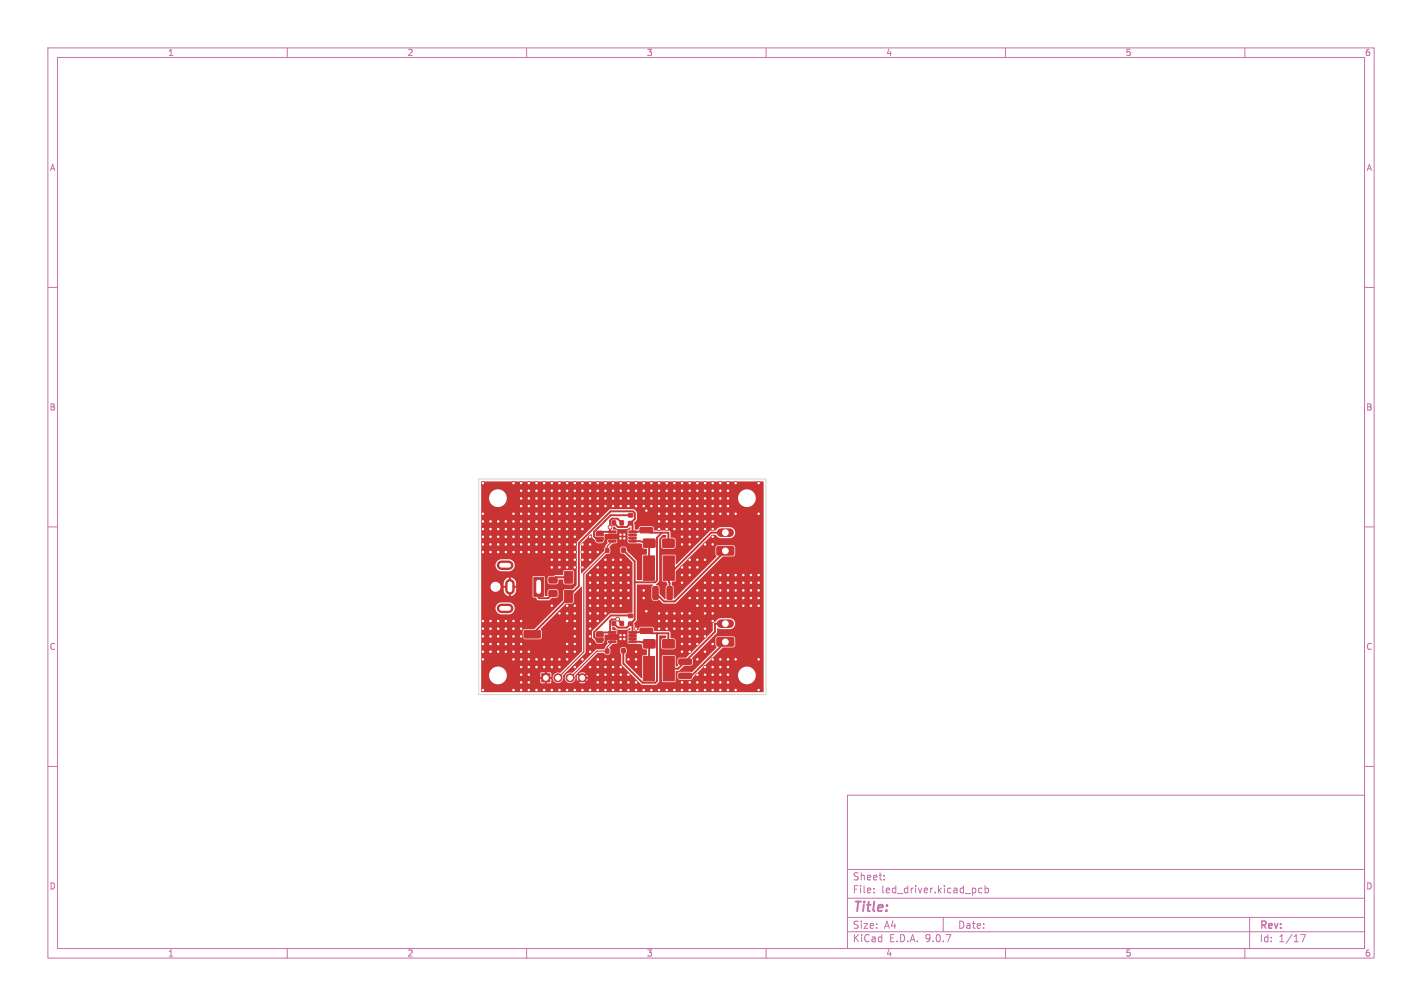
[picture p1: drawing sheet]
<svg xmlns="http://www.w3.org/2000/svg" width="297mm" height="210mm" viewBox="0 0 297 210" stroke-linecap="round" stroke-linejoin="round" font-family="sans-serif">
<defs><g id="words">
<text font-size="2.8" fill="#c872ab" x="178" y="190.9">Title:</text>
<g font-size="2.1" fill="#c872ab">
<text x="178" y="184">Sheet:</text>
<text x="178" y="186.7">File:</text>
<text x="184.1" y="186.7">led_driver.kicad_pcb</text>
<text x="178" y="196.9">KiCad</text>
<text x="178" y="194.1">Size:</text>
<text x="184.7" y="194.1">A4</text>
<text x="185.7" y="196.9">E.D.A.</text>
<text x="193.3" y="196.9">9.0.7</text>
<text x="200" y="194.1">Date:</text>
<text x="263" y="194.3">Rev:</text>
<text x="263" y="196.9">Id:</text>
<text x="267.1" y="196.9">1/17</text>
</g>
<g font-size="1.8" fill="#c872ab">
<text x="35" y="11.9">1</text>
<text x="85" y="11.9">2</text>
<text x="135" y="11.9">3</text>
<text x="185" y="11.9">4</text>
<text x="235" y="11.9">5</text>
<text x="285" y="11.9">6</text>
<text x="10.3" y="35.9">A</text>
<text x="285.4" y="35.9">A</text>
<text x="10.3" y="85.9">B</text>
<text x="285.3" y="85.9">B</text>
<text x="10.3" y="135.9">C</text>
<text x="285.3" y="135.9">C</text>
<text x="10.3" y="185.9">D</text>
<text x="285.3" y="185.9">D</text>
<text x="35" y="199.9">1</text>
<text x="85" y="199.9">2</text>
<text x="135" y="199.9">3</text>
<text x="185" y="199.9">4</text>
<text x="235" y="199.9">5</text>
<text x="285" y="199.9">6</text>
</g>
</g></defs>
<g fill="none" stroke="#c872ab" stroke-width=".21">
<path d="M10 10h277v190h-277zM12 12h273v186h-273zM60 10v2M110 10v2M160 10v2M210 10v2M260 10v2M10 60h2M285 60h2M10 110h2M285 110h2M10 160h2"/>
<path d="M177 166h108v32h-108zM285 160h2M60 198v2M110 198v2M160 198v2M177 194.5h108M177 191.5h108M177 187.5h108M177 181.5h108M182.5 186.3v.1M182.5 185.5v.1M184.7 183.6v.1"/>
<path d="M184.7 182.8v.1M197 191.5v3M205.1 185.5l-.4-.1-.3 .3 .1 .6h.6M205.7 185.5l.5-.1 .3 .3-.2 .6h-.6M205.7 184.9v1.5M210 198v2M260 198v2M261 191.5v6.5M271.7 195.1h1l-.7 1.5"/>
</g>
<g fill="#c83434" stroke="#c83434" stroke-width=".21">
<path d="M114.7 123.3h1.5l.2 .2v.9l-.3 .1h-1.3l-.2-.2z"/>
<path d="M114.7 120.5h1.5l.2 .2v.9l-.3 .1h-1.3l-.2-.2z"/>
<path d="M129.8 135.4h.8v.8h-.8z"/>
<path d="M131.4 135.4h.7v.8h-.7z"/>
<path d="M117.9 123.3h1.7v2.4h-1.7z"/>
<path d="M117.9 119.3h1.7v2.4h-1.7z"/>
<path d="M149.8 114.2l3.3-.1 .2 .3v1.3l-.3 .2h-3.1l-.2-.2z"/>
<path d="M126.5 135.5h.7v.8h-.7z"/>
<path d="M128.1 135.5h.7v.8h-.7z"/>
<path d="M133.7 110.2l2.5-.1 .1 .3v.7l-.2 .2-2.3-.1-.2-.2z"/>
<path d="M133.7 107.2h2.5l.1 .2v.7l-.2 .2h-2.3l-.2-.2z"/>
<path d="M149.8 133.2l3.3-.1 .2 .3v1.3l-.3 .2h-3.1l-.2-.2z"/>
<path d="M109.5 131.7l3.3-.1 .1 .3v1.2l-.2 .1h-3.1l-.2-.2z"/>
<path d="M114.9 131.7l3.3-.1 .1 .3v1.2l-.2 .1h-3.1l-.2-.2z"/>
<path d="M127.9 108.7h.7v.9h-.7z"/>
<path d="M129.5 108.7h.7v.9h-.7z"/>
<path d="M138.4 133.6h2.4v1.6h-2.4z"/>
<path d="M134.4 133.6h2.4v1.6h-2.4z"/>
<path d="M127.1 131.9l1.5-.1 .1 .3-1.5 .1z"/>
<path d="M127.1 132.5h1.5l.1 .3-1.5 .1z"/>
<path d="M127.1 133.2l1.5-.1 .1 .3-1.5 .1z"/>
<path d="M127.1 133.8h1.5l.1 .3-1.5 .1z"/>
<path d="M131.4 133.8h1.4l.1 .3-1.5 .1z"/>
<path d="M131.4 133.2l1.4-.1 .1 .3-1.5 .1z"/>
<path d="M131.4 132.5h1.4l.1 .3-1.5 .1z"/>
<path d="M131.4 131.9l1.4-.1 .1 .3-1.5 .1z"/>
<path d="M129.3 132.1h1.5v1.8h-1.5z"/>
<path d="M133.7 131.2l2.5-.1 .1 .3v.7l-.2 .2-2.3-.1-.2-.2z"/>
<path d="M133.7 128.2h2.5l.1 .2v.7l-.2 .2h-2.3l-.2-.2z"/>
<path d="M111.5 120.5h2v4h-2z"/>
<path d="M131.3 129.9h.8v.7h-.8z"/>
<path d="M131.3 128.2h.8v.7h-.8z"/>
<path d="M136.4 122.5l.8-.1 .3 .2v2.3l-.2 .2h-.7l-.2-.1z"/>
<path d="M139.4 122.5l.8-.1 .2 .2v2.3l-.1 .2h-.8l-.2-.1z"/>
<path d="M138.4 112.6h2.4v1.6h-2.4z"/>
<path d="M134.4 112.6h2.4v1.6h-2.4z"/>
<path d="M129.8 114.4h.8v.8h-.8z"/>
<path d="M131.4 114.4h.7v.8h-.7z"/>
<path d="M126.5 114.5h.7v.8h-.7z"/>
<path d="M128.1 114.5h.7v.8h-.7z"/>
<path d="M127.1 110.9l1.5-.1 .1 .3-1.5 .1z"/>
<path d="M127.1 111.5h1.5l.1 .3-1.5 .1z"/>
<path d="M127.1 112.2l1.5-.1 .1 .3-1.5 .1z"/>
<path d="M127.1 112.8h1.5l.1 .3-1.5 .1z"/>
<path d="M131.4 112.8h1.4l.1 .3-1.5 .1z"/>
<path d="M131.4 112.2l1.4-.1 .1 .3-1.5 .1z"/>
<path d="M131.4 111.5h1.4l.1 .3-1.5 .1z"/>
<path d="M131.4 110.9l1.4-.1 .1 .3-1.5 .1z"/>
<path d="M129.3 111.1h1.5v1.8h-1.5z"/>
<path d="M124.5 133.2h1.5v.6l-.4 .3h-.8l-.3-.3z"/>
<path d="M124.7 132h1.1l.2 .3v.6h-1.5v-.6z"/>
<path d="M124.5 112.2h1.5v.6l-.4 .3h-.8l-.3-.3z"/>
<path d="M124.6 111l.3-.1h.8l.3 .3v.7h-1.5z"/>
<path d="M138.5 137.1h2.4v5.1h-2.4z"/>
<path d="M134.3 137.1h2.4v5.1h-2.4z"/>
<path d="M138.5 116.1h2.4v5.1h-2.4z"/>
<path d="M134.3 116.1h2.4v5.1h-2.4z"/>
<path d="M113.1 140.7h1.7v1.7h-1.7z"/>
<path d="M127.9 129.7h.7v.9h-.7z"/>
<path d="M129.5 129.7h.7v.9h-.7z"/>
<path d="M131.3 108.9h.8v.7h-.8z"/>
<path d="M131.3 107.2h.8v.7h-.8z"/>
<path d="M141.8 140.6l2.5-.1 .1 .3v.7l-.2 .2-2.3-.1-.2-.2z"/>
<path d="M141.8 137.6h2.5l.1 .2v.7l-.2 .2h-2.3l-.2-.2z"/>
<circle cx="116.5" cy="141.5" r=".85"/>
<circle cx="119.1" cy="141.5" r=".85"/>
<circle cx="121.6" cy="141.5" r=".85"/>
<circle cx="127.4" cy="110.1" r=".4"/>
<circle cx="129" cy="129.2" r=".4"/>
<circle cx="100.8" cy="144.1" r=".3"/>
<circle cx="121.7" cy="105.7" r=".3"/>
<circle cx="105.7" cy="132.9" r=".3"/>
<circle cx="145.6" cy="134.5" r=".3"/>
<circle cx="123.2" cy="123.2" r=".3"/>
<circle cx="120.1" cy="110.5" r=".3"/>
<circle cx="105.7" cy="113.7" r=".3"/>
<circle cx="120.1" cy="102.5" r=".3"/>
<circle cx="126.5" cy="120.1" r=".3"/>
<circle cx="142.5" cy="118.4" r=".3"/>
<circle cx="112.1" cy="113.7" r=".3"/>
<circle cx="142.5" cy="121.7" r=".3"/>
<circle cx="129.6" cy="112.4" r=".3"/>
<circle cx="120.1" cy="100.8" r=".3"/>
<circle cx="112.1" cy="139.2" r=".3"/>
<circle cx="137.6" cy="105.7" r=".3"/>
<circle cx="107.2" cy="115.2" r=".3"/>
<circle cx="139.2" cy="102.5" r=".3"/>
<circle cx="116.8" cy="139.2" r=".3"/>
<circle cx="100.8" cy="110.5" r=".3"/>
<circle cx="150.5" cy="104.1" r=".3"/>
<circle cx="112.1" cy="115.2" r=".3"/>
<circle cx="148.9" cy="129.6" r=".3"/>
<circle cx="145.6" cy="137.6" r=".3"/>
<circle cx="123.2" cy="136.1" r=".3"/>
<circle cx="145.6" cy="100.8" r=".3"/>
<circle cx="120.1" cy="108.8" r=".3"/>
<circle cx="126.5" cy="123.2" r=".3"/>
<circle cx="137.6" cy="104.1" r=".3"/>
<circle cx="115.2" cy="100.8" r=".3"/>
<circle cx="120.1" cy="126.5" r=".3"/>
<circle cx="129.6" cy="123.2" r=".3"/>
<circle cx="108.8" cy="108.8" r=".3"/>
<circle cx="155.2" cy="124.9" r=".3"/>
<circle cx="120.1" cy="113.7" r=".3"/>
<circle cx="156.9" cy="121.7" r=".3"/>
<circle cx="113.7" cy="102.5" r=".3"/>
<circle cx="120.1" cy="132.9" r=".3"/>
<circle cx="126.5" cy="126.5" r=".3"/>
<circle cx="129.6" cy="126.5" r=".3"/>
<circle cx="142.5" cy="134.5" r=".3"/>
<circle cx="129.6" cy="105.7" r=".3"/>
<circle cx="131.2" cy="105.7" r=".3"/>
<circle cx="136.1" cy="102.5" r=".3"/>
<circle cx="128.1" cy="116.8" r=".3"/>
<circle cx="144.1" cy="129.6" r=".3"/>
<circle cx="118.4" cy="116.8" r=".3"/>
<circle cx="147.2" cy="102.5" r=".3"/>
<circle cx="140.8" cy="144.1" r=".3"/>
<circle cx="139.2" cy="110.5" r=".3"/>
<circle cx="110.4" cy="102.5" r=".3"/>
<circle cx="128.1" cy="100.8" r=".3"/>
<circle cx="145.6" cy="123.2" r=".3"/>
<circle cx="120.1" cy="129.6" r=".3"/>
<circle cx="110.4" cy="139.2" r=".3"/>
<circle cx="153.6" cy="100.8" r=".3"/>
<circle cx="136.1" cy="100.8" r=".3"/>
<circle cx="156.9" cy="120.1" r=".3"/>
<circle cx="108.8" cy="112.1" r=".3"/>
<circle cx="115.2" cy="116.8" r=".3"/>
<circle cx="129.6" cy="120.1" r=".3"/>
<circle cx="118.4" cy="129.6" r=".3"/>
<circle cx="152" cy="126.5" r=".3"/>
<circle cx="105.7" cy="134.5" r=".3"/>
<circle cx="134.5" cy="123.2" r=".3"/>
<circle cx="108.8" cy="137.6" r=".3"/>
<circle cx="118.4" cy="102.5" r=".3"/>
<circle cx="152" cy="100.8" r=".3"/>
<circle cx="100.8" cy="112.1" r=".3"/>
<circle cx="131.2" cy="144.1" r=".3"/>
<circle cx="115.2" cy="107.2" r=".3"/>
<circle cx="113.7" cy="137.6" r=".3"/>
<circle cx="150.5" cy="100.8" r=".3"/>
<circle cx="124.8" cy="107.2" r=".3"/>
<circle cx="102.4" cy="132.9" r=".3"/>
<circle cx="121.7" cy="102.5" r=".3"/>
<circle cx="142.5" cy="136.1" r=".3"/>
<circle cx="132.8" cy="137.6" r=".3"/>
<circle cx="123.2" cy="124.9" r=".3"/>
<circle cx="118.4" cy="134.5" r=".3"/>
<circle cx="118.4" cy="110.5" r=".3"/>
<circle cx="136.1" cy="105.7" r=".3"/>
<circle cx="115.2" cy="115.2" r=".3"/>
<circle cx="142.5" cy="129.6" r=".3"/>
<circle cx="135" cy="127.6" r=".3"/>
<circle cx="110.4" cy="142.5" r=".3"/>
<circle cx="115.2" cy="108.8" r=".3"/>
<circle cx="107.2" cy="131.2" r=".3"/>
<circle cx="112.1" cy="105.7" r=".3"/>
<circle cx="130.4" cy="132.6" r=".3"/>
<circle cx="142.5" cy="107.2" r=".3"/>
<circle cx="144.1" cy="108.8" r=".3"/>
<circle cx="131.2" cy="100.8" r=".3"/>
<circle cx="118.4" cy="105.7" r=".3"/>
<circle cx="140.8" cy="100.8" r=".3"/>
<circle cx="105.7" cy="129.6" r=".3"/>
<circle cx="139.2" cy="107.2" r=".3"/>
<circle cx="152.1" cy="140.8" r=".3"/>
<circle cx="147.2" cy="107.2" r=".3"/>
<circle cx="145.6" cy="104.1" r=".3"/>
<circle cx="153.6" cy="124.9" r=".3"/>
<circle cx="123.2" cy="129.6" r=".3"/>
<circle cx="144.1" cy="128.1" r=".3"/>
<circle cx="120.1" cy="144.1" r=".3"/>
<circle cx="139.2" cy="131.2" r=".3"/>
<circle cx="153.6" cy="144.1" r=".3"/>
<circle cx="108.8" cy="113.7" r=".3"/>
<circle cx="112.1" cy="112.1" r=".3"/>
<circle cx="107.2" cy="112.1" r=".3"/>
<circle cx="131.2" cy="102.5" r=".3"/>
<circle cx="144.1" cy="131.2" r=".3"/>
<circle cx="148.9" cy="144.1" r=".3"/>
<circle cx="102.4" cy="110.5" r=".3"/>
<circle cx="144.1" cy="132.9" r=".3"/>
<circle cx="128.1" cy="105.7" r=".3"/>
<circle cx="104.1" cy="129.6" r=".3"/>
<circle cx="147.2" cy="113.7" r=".3"/>
<circle cx="123.2" cy="107.2" r=".3"/>
<circle cx="148.9" cy="100.8" r=".3"/>
<circle cx="150.5" cy="102.5" r=".3"/>
<circle cx="113.7" cy="144.1" r=".3"/>
<circle cx="129.6" cy="100.8" r=".3"/>
<circle cx="116.8" cy="144.1" r=".3"/>
<circle cx="123.2" cy="102.5" r=".3"/>
<circle cx="131.2" cy="120.1" r=".3"/>
<circle cx="152.1" cy="144.1" r=".3"/>
<circle cx="113.7" cy="112.1" r=".3"/>
<circle cx="121.7" cy="118.4" r=".3"/>
<circle cx="153.6" cy="120.1" r=".3"/>
<circle cx="142.5" cy="144.1" r=".3"/>
<circle cx="100.8" cy="137.6" r=".3"/>
<circle cx="147.2" cy="128.1" r=".3"/>
<circle cx="116.8" cy="118.4" r=".3"/>
<circle cx="137.6" cy="128.1" r=".3"/>
<circle cx="131.2" cy="140.8" r=".3"/>
<circle cx="116.8" cy="115.2" r=".3"/>
<circle cx="134.5" cy="100.8" r=".3"/>
<circle cx="134.5" cy="102.5" r=".3"/>
<circle cx="107.2" cy="134.5" r=".3"/>
<circle cx="129.6" cy="121.7" r=".3"/>
<circle cx="142.5" cy="113.7" r=".3"/>
<circle cx="123.2" cy="144.1" r=".3"/>
<circle cx="126.5" cy="102.5" r=".3"/>
<circle cx="132.8" cy="105.7" r=".3"/>
<circle cx="126.5" cy="142.5" r=".3"/>
<circle cx="123.2" cy="112.1" r=".3"/>
<circle cx="121.7" cy="113.7" r=".3"/>
<circle cx="107.2" cy="144.1" r=".3"/>
<circle cx="140.8" cy="129.6" r=".3"/>
<circle cx="129.6" cy="142.5" r=".3"/>
<circle cx="150.5" cy="123.2" r=".3"/>
<circle cx="108.8" cy="100.8" r=".3"/>
<circle cx="144.1" cy="110.5" r=".3"/>
<circle cx="131.2" cy="123.2" r=".3"/>
<circle cx="120.1" cy="131.2" r=".3"/>
<circle cx="148.9" cy="123.2" r=".3"/>
<circle cx="148.9" cy="134.5" r=".3"/>
<circle cx="105.7" cy="112.1" r=".3"/>
<circle cx="155.2" cy="123.2" r=".3"/>
<circle cx="142.5" cy="120.1" r=".3"/>
<circle cx="132.8" cy="136.1" r=".3"/>
<circle cx="128.1" cy="104.1" r=".3"/>
<circle cx="116.8" cy="100.8" r=".3"/>
<circle cx="123.2" cy="104.1" r=".3"/>
<circle cx="144.1" cy="107.2" r=".3"/>
<circle cx="137.6" cy="107.2" r=".3"/>
<circle cx="110.4" cy="113.7" r=".3"/>
<circle cx="128.1" cy="124.9" r=".3"/>
<circle cx="145.6" cy="144.1" r=".3"/>
<circle cx="144.1" cy="113.7" r=".3"/>
<circle cx="155.2" cy="126.5" r=".3"/>
<circle cx="148.9" cy="108.8" r=".3"/>
<circle cx="105.7" cy="136.1" r=".3"/>
<circle cx="104.1" cy="110.5" r=".3"/>
<circle cx="158.5" cy="126.5" r=".3"/>
<circle cx="118.4" cy="126.5" r=".3"/>
<circle cx="110.4" cy="115.2" r=".3"/>
<circle cx="116.8" cy="137.6" r=".3"/>
<circle cx="144.1" cy="105.7" r=".3"/>
<circle cx="120.1" cy="112.1" r=".3"/>
<circle cx="132.8" cy="142.5" r=".3"/>
<circle cx="147.2" cy="105.7" r=".3"/>
<circle cx="108.8" cy="107.2" r=".3"/>
<circle cx="134.5" cy="105.7" r=".3"/>
<circle cx="108.8" cy="139.2" r=".3"/>
<circle cx="110.4" cy="105.7" r=".3"/>
<circle cx="145.6" cy="108.8" r=".3"/>
<circle cx="107.2" cy="113.7" r=".3"/>
<circle cx="113.7" cy="100.8" r=".3"/>
<circle cx="150.5" cy="140.8" r=".3"/>
<circle cx="145.6" cy="102.5" r=".3"/>
<circle cx="131.2" cy="142.5" r=".3"/>
<circle cx="118.4" cy="136.1" r=".3"/>
<circle cx="153.6" cy="137.6" r=".3"/>
<circle cx="139.2" cy="144.1" r=".3"/>
<circle cx="120.1" cy="139.2" r=".3"/>
<circle cx="123.2" cy="108.8" r=".3"/>
<circle cx="144.1" cy="112.1" r=".3"/>
<circle cx="147.2" cy="132.9" r=".3"/>
<circle cx="140.8" cy="107.2" r=".3"/>
<circle cx="152" cy="139.2" r=".3"/>
<circle cx="107.3" cy="110.5" r=".3"/>
<circle cx="118.4" cy="100.8" r=".3"/>
<circle cx="137.7" cy="110.5" r=".3"/>
<circle cx="102.4" cy="108.8" r=".3"/>
<circle cx="113.7" cy="110.5" r=".3"/>
<circle cx="102.4" cy="113.7" r=".3"/>
<circle cx="115.2" cy="105.7" r=".3"/>
<circle cx="112.1" cy="107.2" r=".3"/>
<circle cx="132.8" cy="131.2" r=".3"/>
<circle cx="118.4" cy="104.1" r=".3"/>
<circle cx="110.4" cy="104.1" r=".3"/>
<circle cx="124.8" cy="121.7" r=".3"/>
<circle cx="124.8" cy="100.8" r=".3"/>
<circle cx="116.8" cy="108.8" r=".3"/>
<circle cx="148.9" cy="104.1" r=".3"/>
<circle cx="115.2" cy="112.1" r=".3"/>
<circle cx="121.7" cy="115.2" r=".3"/>
<circle cx="137.7" cy="102.5" r=".3"/>
<circle cx="108.8" cy="129.6" r=".3"/>
<circle cx="121.6" cy="104.1" r=".3"/>
<circle cx="129.7" cy="118.4" r=".3"/>
<circle cx="100.8" cy="115.2" r=".3"/>
<circle cx="118.4" cy="137.6" r=".3"/>
<circle cx="129.7" cy="102.5" r=".3"/>
<circle cx="158.5" cy="120.1" r=".3"/>
<circle cx="147.2" cy="104.1" r=".3"/>
<circle cx="115.2" cy="144.1" r=".3"/>
<circle cx="100.8" cy="108.8" r=".3"/>
<circle cx="130.4" cy="133.4" r=".3"/>
<circle cx="120.1" cy="104.1" r=".3"/>
<circle cx="158.5" cy="121.7" r=".3"/>
<circle cx="156.9" cy="123.2" r=".3"/>
<circle cx="112.1" cy="144.1" r=".3"/>
<circle cx="116.8" cy="105.7" r=".3"/>
<circle cx="107.2" cy="107.2" r=".3"/>
<circle cx="121.7" cy="110.5" r=".3"/>
<circle cx="131.2" cy="118.4" r=".3"/>
<circle cx="145.6" cy="110.5" r=".3"/>
<circle cx="120.1" cy="118.4" r=".3"/>
<circle cx="144.1" cy="118.4" r=".3"/>
<circle cx="104.1" cy="131.2" r=".3"/>
<circle cx="156.9" cy="126.5" r=".3"/>
<circle cx="129.6" cy="144.1" r=".3"/>
<circle cx="140.8" cy="131.2" r=".3"/>
<circle cx="129.6" cy="132.6" r=".3"/>
<circle cx="131.2" cy="104.1" r=".3"/>
<circle cx="120.1" cy="116.8" r=".3"/>
<circle cx="116.8" cy="110.5" r=".3"/>
<circle cx="123.2" cy="121.7" r=".3"/>
<circle cx="142.5" cy="110.5" r=".3"/>
<circle cx="108.8" cy="102.5" r=".3"/>
<circle cx="108.8" cy="131.2" r=".3"/>
<circle cx="142.5" cy="131.2" r=".3"/>
<circle cx="110.4" cy="110.5" r=".3"/>
<circle cx="145.6" cy="112.1" r=".3"/>
<circle cx="148.9" cy="107.2" r=".3"/>
<circle cx="120.1" cy="136.1" r=".3"/>
<circle cx="108.8" cy="136.1" r=".3"/>
<circle cx="105.7" cy="110.5" r=".3"/>
<circle cx="148.9" cy="105.7" r=".3"/>
<circle cx="112.1" cy="102.5" r=".3"/>
<circle cx="128.1" cy="121.7" r=".3"/>
<circle cx="135" cy="106.6" r=".3"/>
<circle cx="140.8" cy="108.8" r=".3"/>
<circle cx="123.2" cy="139.2" r=".3"/>
<circle cx="147.2" cy="144.1" r=".3"/>
<circle cx="156.9" cy="124.9" r=".3"/>
<circle cx="100.8" cy="136.1" r=".3"/>
<circle cx="139.2" cy="104.1" r=".3"/>
<circle cx="123.2" cy="116.8" r=".3"/>
<circle cx="102.4" cy="129.6" r=".3"/>
<circle cx="142.5" cy="112.1" r=".3"/>
<circle cx="124.8" cy="129.6" r=".3"/>
<circle cx="121.6" cy="100.8" r=".3"/>
<circle cx="150.5" cy="126.5" r=".3"/>
<circle cx="152" cy="142.5" r=".3"/>
<circle cx="148.9" cy="124.9" r=".3"/>
<circle cx="107.2" cy="129.6" r=".3"/>
<circle cx="145.6" cy="118.4" r=".3"/>
<circle cx="144.1" cy="120.1" r=".3"/>
<circle cx="121.6" cy="108.8" r=".3"/>
<circle cx="105.7" cy="115.2" r=".3"/>
<circle cx="150.5" cy="120.1" r=".3"/>
<circle cx="158.5" cy="100.8" r=".3"/>
<circle cx="147.2" cy="139.2" r=".3"/>
<circle cx="121.7" cy="107.2" r=".3"/>
<circle cx="128.1" cy="126.5" r=".3"/>
<circle cx="145.6" cy="105.7" r=".3"/>
<circle cx="158.5" cy="124.9" r=".3"/>
<circle cx="118.4" cy="112.1" r=".3"/>
<circle cx="124.8" cy="105.7" r=".3"/>
<circle cx="120.1" cy="128.1" r=".3"/>
<circle cx="124.8" cy="115.2" r=".3"/>
<circle cx="150.5" cy="137.6" r=".3"/>
<circle cx="121.6" cy="116.8" r=".3"/>
<circle cx="100.8" cy="132.9" r=".3"/>
<circle cx="124.8" cy="104.1" r=".3"/>
<circle cx="128.1" cy="140.8" r=".3"/>
<circle cx="153.6" cy="126.5" r=".3"/>
<circle cx="134.5" cy="124.9" r=".3"/>
<circle cx="144" cy="134.5" r=".3"/>
<circle cx="123.2" cy="113.7" r=".3"/>
<circle cx="118.4" cy="113.7" r=".3"/>
<circle cx="110.4" cy="137.6" r=".3"/>
<circle cx="148.9" cy="120.1" r=".3"/>
<circle cx="126.5" cy="121.7" r=".3"/>
<circle cx="116.8" cy="128.1" r=".3"/>
<circle cx="129.6" cy="111.6" r=".3"/>
<circle cx="104.1" cy="134.5" r=".3"/>
<circle cx="152" cy="104.1" r=".3"/>
<circle cx="153.6" cy="123.2" r=".3"/>
<circle cx="108.8" cy="140.8" r=".3"/>
<circle cx="140.8" cy="128.1" r=".3"/>
<circle cx="115.2" cy="126.5" r=".3"/>
<circle cx="128.1" cy="139.2" r=".3"/>
<circle cx="123.2" cy="115.2" r=".3"/>
<circle cx="113.7" cy="108.8" r=".3"/>
<circle cx="126.5" cy="116.8" r=".3"/>
<circle cx="112.1" cy="137.6" r=".3"/>
<circle cx="123.2" cy="131.2" r=".3"/>
<circle cx="115.2" cy="104.1" r=".3"/>
<circle cx="150.5" cy="105.7" r=".3"/>
<circle cx="137.6" cy="108.8" r=".3"/>
<circle cx="108.8" cy="104.1" r=".3"/>
<circle cx="136.1" cy="104.1" r=".3"/>
<circle cx="145.6" cy="116.8" r=".3"/>
<circle cx="145.6" cy="124.9" r=".3"/>
<circle cx="132.8" cy="144.1" r=".3"/>
<circle cx="108.8" cy="142.5" r=".3"/>
<circle cx="145.6" cy="126.5" r=".3"/>
<circle cx="121.7" cy="137.6" r=".3"/>
<circle cx="158.5" cy="144.1" r=".3"/>
<circle cx="137.6" cy="144.1" r=".3"/>
<circle cx="126.5" cy="139.2" r=".3"/>
<circle cx="136.1" cy="144.1" r=".3"/>
<circle cx="150.5" cy="107.2" r=".3"/>
<circle cx="107.2" cy="100.8" r=".3"/>
<circle cx="144.1" cy="102.5" r=".3"/>
<circle cx="108.8" cy="105.7" r=".3"/>
<circle cx="124.8" cy="144.1" r=".3"/>
<circle cx="144.1" cy="124.9" r=".3"/>
<circle cx="155.2" cy="120.1" r=".3"/>
<circle cx="130.4" cy="112.4" r=".3"/>
<circle cx="144.1" cy="142.5" r=".3"/>
<circle cx="140.8" cy="104.1" r=".3"/>
<circle cx="123.2" cy="120.1" r=".3"/>
<circle cx="150.5" cy="121.7" r=".3"/>
<circle cx="145.6" cy="142.5" r=".3"/>
<circle cx="147.2" cy="142.5" r=".3"/>
<circle cx="147.2" cy="124.9" r=".3"/>
<circle cx="124.8" cy="118.4" r=".3"/>
<circle cx="148.9" cy="126.5" r=".3"/>
<circle cx="100.8" cy="113.7" r=".3"/>
<circle cx="150.5" cy="139.2" r=".3"/>
<circle cx="126.5" cy="104.1" r=".3"/>
<circle cx="153.6" cy="107.2" r=".3"/>
<circle cx="113.7" cy="115.2" r=".3"/>
<circle cx="104.1" cy="113.7" r=".3"/>
<circle cx="144" cy="100.8" r=".3"/>
<circle cx="128.1" cy="142.5" r=".3"/>
<circle cx="102.4" cy="136.1" r=".3"/>
<circle cx="110.4" cy="112.1" r=".3"/>
<circle cx="110.4" cy="136.1" r=".3"/>
<circle cx="115.3" cy="118.4" r=".3"/>
<circle cx="124.8" cy="123.2" r=".3"/>
<circle cx="123.2" cy="132.9" r=".3"/>
<circle cx="107.2" cy="108.8" r=".3"/>
<circle cx="115.2" cy="139.2" r=".3"/>
<circle cx="132.8" cy="104.1" r=".3"/>
<circle cx="150.5" cy="142.5" r=".3"/>
<circle cx="144.1" cy="144.1" r=".3"/>
<circle cx="148.9" cy="121.7" r=".3"/>
<circle cx="107.2" cy="136.1" r=".3"/>
<circle cx="124.8" cy="102.5" r=".3"/>
<circle cx="142.5" cy="100.8" r=".3"/>
<circle cx="110.4" cy="144.1" r=".3"/>
<circle cx="126.5" cy="118.4" r=".3"/>
<circle cx="139.2" cy="108.8" r=".3"/>
<circle cx="124.8" cy="128.1" r=".3"/>
<circle cx="132.8" cy="100.8" r=".3"/>
<circle cx="148.9" cy="128.1" r=".3"/>
<circle cx="120.1" cy="107.2" r=".3"/>
<circle cx="128.1" cy="144.1" r=".3"/>
<circle cx="147.2" cy="116.8" r=".3"/>
<circle cx="147.2" cy="108.8" r=".3"/>
<circle cx="142.5" cy="132.9" r=".3"/>
<circle cx="116.8" cy="112.1" r=".3"/>
<circle cx="145.6" cy="129.6" r=".3"/>
<circle cx="126.5" cy="128.1" r=".3"/>
<circle cx="148.9" cy="112.1" r=".3"/>
<circle cx="108.8" cy="144.1" r=".3"/>
<circle cx="108.8" cy="115.2" r=".3"/>
<circle cx="126.5" cy="140.8" r=".3"/>
<circle cx="112.1" cy="110.5" r=".3"/>
<circle cx="130.4" cy="111.6" r=".3"/>
<circle cx="126.5" cy="105.7" r=".3"/>
<circle cx="137.6" cy="131.2" r=".3"/>
<circle cx="145.6" cy="140.8" r=".3"/>
<circle cx="118.4" cy="108.8" r=".3"/>
<circle cx="107.2" cy="137.6" r=".3"/>
<circle cx="123.2" cy="128.1" r=".3"/>
<circle cx="126.5" cy="144.1" r=".3"/>
<circle cx="158.5" cy="123.2" r=".3"/>
<circle cx="124.8" cy="142.5" r=".3"/>
<circle cx="142.5" cy="102.5" r=".3"/>
<circle cx="116.8" cy="113.7" r=".3"/>
<circle cx="147.2" cy="121.7" r=".3"/>
<circle cx="118.4" cy="144.1" r=".3"/>
<circle cx="104.1" cy="112.1" r=".3"/>
<circle cx="152.1" cy="107.2" r=".3"/>
<circle cx="100.8" cy="131.2" r=".3"/>
<circle cx="147.2" cy="136.1" r=".3"/>
<circle cx="110.4" cy="107.2" r=".3"/>
<circle cx="112.1" cy="104.1" r=".3"/>
<circle cx="131.2" cy="121.7" r=".3"/>
<circle cx="142.5" cy="142.5" r=".3"/>
<circle cx="102.4" cy="134.5" r=".3"/>
<circle cx="148.9" cy="113.7" r=".3"/>
<circle cx="102.4" cy="115.2" r=".3"/>
<circle cx="134.5" cy="144.1" r=".3"/>
<circle cx="126.5" cy="137.6" r=".3"/>
<circle cx="131.2" cy="137.6" r=".3"/>
<circle cx="129.6" cy="104.1" r=".3"/>
<circle cx="116.8" cy="116.8" r=".3"/>
<circle cx="128.1" cy="102.5" r=".3"/>
<circle cx="118.4" cy="118.4" r=".3"/>
<circle cx="124.8" cy="137.6" r=".3"/>
<circle cx="118.4" cy="107.2" r=".3"/>
<circle cx="145.6" cy="107.2" r=".3"/>
<circle cx="100.8" cy="129.6" r=".3"/>
<circle cx="116.8" cy="107.2" r=".3"/>
<circle cx="118.4" cy="115.2" r=".3"/>
<circle cx="129.7" cy="124.9" r=".3"/>
<circle cx="123.2" cy="105.7" r=".3"/>
<circle cx="105.7" cy="108.8" r=".3"/>
<circle cx="139.2" cy="100.8" r=".3"/>
<circle cx="140.8" cy="105.7" r=".3"/>
<circle cx="100.8" cy="134.5" r=".3"/>
<circle cx="123.2" cy="100.8" r=".3"/>
<circle cx="131.2" cy="124.9" r=".3"/>
<circle cx="152.1" cy="124.9" r=".3"/>
<circle cx="123.2" cy="134.5" r=".3"/>
<circle cx="115.3" cy="102.5" r=".3"/>
<circle cx="100.8" cy="107.2" r=".3"/>
<circle cx="132.8" cy="139.2" r=".3"/>
<circle cx="147.2" cy="126.5" r=".3"/>
<circle cx="152.1" cy="102.5" r=".3"/>
<circle cx="132.8" cy="102.5" r=".3"/>
<circle cx="113.7" cy="105.7" r=".3"/>
<circle cx="102.4" cy="131.2" r=".3"/>
<circle cx="113.7" cy="107.2" r=".3"/>
<circle cx="129.6" cy="116.8" r=".3"/>
<circle cx="139.2" cy="128.1" r=".3"/>
<circle cx="105.7" cy="131.2" r=".3"/>
<circle cx="104.1" cy="132.9" r=".3"/>
<circle cx="128.1" cy="123.2" r=".3"/>
<circle cx="147.2" cy="110.5" r=".3"/>
<circle cx="152" cy="123.2" r=".3"/>
<circle cx="152.1" cy="120.1" r=".3"/>
<circle cx="144.1" cy="104.1" r=".3"/>
<circle cx="155.2" cy="121.7" r=".3"/>
<circle cx="129.6" cy="139.2" r=".3"/>
<circle cx="150.5" cy="124.9" r=".3"/>
<circle cx="128.1" cy="118.4" r=".3"/>
<circle cx="110.4" cy="100.8" r=".3"/>
<circle cx="144.1" cy="116.8" r=".3"/>
<circle cx="102.4" cy="112.1" r=".3"/>
<circle cx="152.1" cy="121.7" r=".3"/>
<circle cx="118.4" cy="128.1" r=".3"/>
<circle cx="110.4" cy="140.8" r=".3"/>
<circle cx="112.1" cy="108.8" r=".3"/>
<circle cx="148.9" cy="140.8" r=".3"/>
<circle cx="124.8" cy="126.5" r=".3"/>
<circle cx="140.8" cy="102.5" r=".3"/>
<circle cx="147.2" cy="100.8" r=".3"/>
<circle cx="153.6" cy="121.7" r=".3"/>
<circle cx="128.1" cy="137.6" r=".3"/>
<circle cx="124.8" cy="120.1" r=".3"/>
<circle cx="158.5" cy="107.2" r=".3"/>
<circle cx="113.7" cy="113.7" r=".3"/>
<circle cx="148.9" cy="102.5" r=".3"/>
<circle cx="139.2" cy="129.6" r=".3"/>
<circle cx="112.1" cy="100.8" r=".3"/>
<circle cx="124.8" cy="124.9" r=".3"/>
<circle cx="145.6" cy="132.9" r=".3"/>
<circle cx="158.5" cy="137.6" r=".3"/>
<circle cx="147.2" cy="123.2" r=".3"/>
<circle cx="142.5" cy="104.1" r=".3"/>
<circle cx="152.1" cy="137.6" r=".3"/>
<circle cx="108.8" cy="132.9" r=".3"/>
<circle cx="121.7" cy="144.1" r=".3"/>
<circle cx="124.8" cy="140.8" r=".3"/>
<circle cx="137.6" cy="100.8" r=".3"/>
<circle cx="108.8" cy="134.5" r=".3"/>
<circle cx="120.1" cy="134.5" r=".3"/>
<circle cx="137.6" cy="129.6" r=".3"/>
<circle cx="115.3" cy="110.5" r=".3"/>
<circle cx="142.5" cy="128.1" r=".3"/>
<circle cx="147.2" cy="140.8" r=".3"/>
<circle cx="104.1" cy="136.1" r=".3"/>
<circle cx="115.2" cy="113.7" r=".3"/>
<circle cx="140.8" cy="110.5" r=".3"/>
<circle cx="115.2" cy="137.6" r=".3"/>
<circle cx="129.7" cy="140.8" r=".3"/>
<circle cx="145.6" cy="131.2" r=".3"/>
<circle cx="148.9" cy="139.2" r=".3"/>
<circle cx="150.5" cy="144.1" r=".3"/>
<circle cx="113.7" cy="104.1" r=".3"/>
<circle cx="124.8" cy="139.2" r=".3"/>
<circle cx="116.8" cy="104.1" r=".3"/>
<circle cx="113.7" cy="139.2" r=".3"/>
<circle cx="134.5" cy="104.1" r=".3"/>
<circle cx="110.4" cy="108.8" r=".3"/>
<circle cx="128.1" cy="120.1" r=".3"/>
<circle cx="142.5" cy="105.7" r=".3"/>
<circle cx="142.5" cy="108.8" r=".3"/>
<circle cx="120.1" cy="115.2" r=".3"/>
<circle cx="120.1" cy="105.7" r=".3"/>
<circle cx="148.9" cy="137.6" r=".3"/>
<circle cx="104.1" cy="108.8" r=".3"/>
<circle cx="144.1" cy="136.1" r=".3"/>
<circle cx="108.8" cy="110.5" r=".3"/>
<circle cx="129.6" cy="133.4" r=".3"/>
<circle cx="107.3" cy="132.9" r=".3"/>
<circle cx="139.2" cy="105.7" r=".3"/>
<circle cx="148.9" cy="142.5" r=".3"/>
<circle cx="126.5" cy="124.9" r=".3"/>
<circle cx="116.8" cy="102.5" r=".3"/>
<circle cx="147.2" cy="131.2" r=".3"/>
<circle cx="104.1" cy="115.2" r=".3"/>
<circle cx="126.5" cy="100.8" r=".3"/>
<circle cx="100.8" cy="100.8" r=".3"/>
<circle cx="148.9" cy="110.5" r=".3"/>
<circle cx="152.1" cy="105.7" r=".3"/>
<circle cx="123.2" cy="126.5" r=".3"/>
</g>
<path d="M150.6 111.2h1.8M150.6 130.2h1.8" fill="none" stroke="#c83434" stroke-width="1.8"/>
<path d="M104.7 118h1.5M104.7 127h1.5M106.5 121.9v1.3" fill="none" stroke="#c83434" stroke-width="2"/>
<path d="M127.9 113l-1.1 1v.9l-4.9 4.9v16.3l-5.4 5.4M127.9 134l-1.1 1v.9h-2.1l-5.6 5.6" fill="none" stroke="#c83434" stroke-width=".25"/>
<g fill="none" stroke="#c83434" stroke-width=".4">
<path d="M126.3 108.8h.1M127.9 111h-2.3l-.4 .4M127.9 111.7v.6h1.7M128.2 109.2l.9 .8h1.8l1.7-1.7v-1.2l-.4-.4h-4.7l-6.6 6.7v8.9l-2.2 2.2v.3l-7.5 7.6M129.6 111.6v2.2l-1.1 1.1M129.6 112h.4M129.9 109.2l-.9-.9h-1.2l-.4 .4v2.3M130.2 114.8l2.4 2.4v12.2l-1.7 1.6h-1.8l-.9-.8M130.4 112.4v1.1l1.3 1.3M131.7 107.6h-4.1l-3.5 3.4v1l.7 .7h.4M131.7 109.2l.4 .4v1.4h.9l2-.3 1 .5h3.6v2.2M132.1 112.3v.7h1.5l2 .4-.1 5.2"/>
<path d="M135 106.6v1.1M138.3 111.2l-1.1 1v9l-.4 .4h-4.2M139.7 118.6l.2 5.2M151.5 111.2h-3l-8.8 8.9M151.5 115l-10.6 10.6h-2.2l-1.8-1.8M106.5 122.5v2l2 2v6.2l2.3 2.3h3.2M112.5 122.5v2.4h2l1-1M114 135v6.5M116.6 132.4l-2.6 2.6M118.7 120.5h-2.6l-.6 .6M127.9 132h-2.3l-.4 .4M127.9 133.3v-.6l1.7-.1v.8"/>
<path d="M129 129.3h-1.2l-.4 .4v2.3M129 129.3l.9 .9M129 129.2v.1M129.6 133h.4v1.4l-7.1 7.1h-1.3M130.4 133.4v1.1l1.3 1.3M131.7 128.6l-4.1-.1-3.5 3.5v1l.6 .7h.5M131.7 130.2l.4 .4v1.4h.9l2-.3 1 .5h3.6v2.2M132.1 133.3v.7h1.5l2 .4-.1 5.2M135 127.6v1.1M137.2 132.2v10l-.3 .3h-2.7l-4-4v-2.7M151.5 130.2h-2.2v1.7l-7.7 7.7h-1.9M151.5 134l-7.1 7.1h-1.3"/>
</g>
<path d="M100.5 100.6l58.9-.1 .1 .1-.1 43.9h-58.8l-.1-3.6h1.6a1.85 1.85 0 0 0 2 1.9 1.85 1.85 0 0 0 1.7-2.2h7v.7h.7v.4h-.7l.2 .9 .8 .1v-.7h.4v.7l.7-.1 .2-.2v-.7h-.6v-.4h.6v-.7l-.2-.2h-.7v.6h-.4v-.6h-.7l-.3 .2h-7a1.85 1.85 0 0 0-1.9-1.4 1.85 1.85 0 0 0-1.8 1.7h-1.6v-9.1h8.7v1.3l.2 .3h3.5l.3-.4v-1.3l-.3-.4 5.3-5.3h1.3l.3-.1 .1-.4v-1.5l1.5-1.5 .2 .1v13.3l-4.5 4.5a1.11 1.11 0 0 0-1.6 .6 1.11 1.11 0 0 0 .8 1.5 1.11 1.11 0 0 0 1.3-1.1h.4v.2a1.1 1.1 0 0 0 1.2 1 1.1 1.1 0 0 0 1-1.2h.3l.2 .8 .5-.5 .2 .3-.4 .5a1.14 1.14 0 0 0 1.3-.1l-.5-.4 .3-.3 .5 .4a1.14 1.14 0 0 0 0-1.3l-.5 .5-.3-.3 .4-.5a1.14 1.14 0 0 0-1.2 .1l.4 .4-.2 .3-.5-.5-.2 .6h-.3l-.1-.4 4.7-4.7h1.3l.4 .3h.7l.3-.4-.2-1.1 .7-.7h.6a.49 .49 0 0 0 .3-.4 .49 .49 0 0 0-.2-.5h-1.5a.48 .48 0 0 0-.3 .8l-.7 1.2-1.8 .1-4.8 4.8a1.21 1.21 0 0 0-1.6 1h-.4v-.4l4.7-4.8v-16.3l4.3-4.2 .7-.2 .2-.9-.2-.5 .7-.7h.7a.48 .48 0 0 0 .2-.5 .48 .48 0 0 0-.3-.4l-1.6 .1-.2 .2 .1 .6-.7 1-.1 .6-4.7 4.7v-6.2l2.1-2 .1 .1 .1 .6 .8 1 .4 .2h.7l.4-.2 .2-.3 .1-1.4h2.3a.48 .48 0 0 0 .3-.8l-.9-.1 .1-.7h.2l.7 .6h2l.6-.4v.4l-.4 .1-.1 .3v2.4l.3 .1 2.6 .1 .2 .9 .9 .3v1l-.8 .1-.2 .2v5.1h-1l-.1-.1v-4l-2.1-2.1v-.4l-.3-.3-.7-.1-.4 .4 .1 .9 .7 .2 1.8 1.8v10.5l-1 .1-3.8 .1-3.6 3.6-.1 1.3 1 1.3 1 .1 .3-.1 .3-.4 .1-1.4h2.4a.54 .54 0 0 0 .1-.9h-.9v-.7h.4l.5 .6h.2h2l.6-.4v.4l-.4 .1-.1 .3v2.4l.3 .1 2.6 .1 .2 .9 .9 .2v1.1l-.8 .1-.2 .2v4.5l-.1 .1-3.4-3.3v-1.7l.3-.4-.1-.8-.3-.3h-.6l-.4 .4v.7l.2 .4 .1 2.2 4.2 4.1 2.9 .1 .7-.5 .1-5.5h.5v5.2l.2 .2h2.5l.2-.2v-1.5h.4l.1 .9 .4 .3h2.3l1-1h8.8a1.85 1.85 0 0 0 2.6 1.8 1.85 1.85 0 0 0 .5-3.1 1.85 1.85 0 0 0-3 1l-.1 .3h-8.8l5.7-5.7 2.2-.1 .3-.2 .1-1.6-.3-.4-3.4-.1-.4 .4-.1 1.5 .2 .5-5 5.1h-2.7l-.4 .4h-.4v-.6l.8-.1 1-1h1.3l.4-.2 .1-1-.1-.5 5.1-5.1 .2-1.1 .6 .2h2a1.15 1.15 0 0 0 1.1-1.1 1.15 1.15 0 0 0-1.1-1.2l-2.2 .1-.4 .2-.4 .4-.4 .1-.2 .3-.1 1.6-5.5 5.6h-1.3l-.4 .1-.1 1.1 .2 .4-.3 .2-.3-.1v-2l-.2-.2h-2.4l-.3 .2h-.5v-4.3h1.3l.1 .1v.4l-.7 .1-.3 .3v1.5l.1 .3 .4 .2h2l.4-.3 .1-1.7-.3-.3-.7-.1-.1-1.3-.3-.2h-3l-.2-.6-.3-.2-2.3-.1a.55 .55 0 0 0-.5 .7h-.8l-.2-1.3 .6-.8v-7.3l3.4-.1-.3 .6v2.3l.2 .4 1 .1 .4-.2 .9 .8h2.5l9.9-9.8h2.1l.3-.2 .2-.3-.1-1.6-.4-.3h-3.2l-.3 .2-.2 .3v1.4l.2 .5-8.8 8.8-.1-.1v-2.3l-.4-.5v-.6l.8-.3v-2l7.6-7.5h.8l.4 .4 .4 .2h2.2a1.15 1.15 0 0 0 1.1-1.1 1.15 1.15 0 0 0-1.1-1.2l-2.2 .1-.4 .2-.4 .4-1.2 .1-7 7-.2-.1v-1.7l-.2-.2-2.6 .1-.1 5.3 .2 .2h.8l.2 .5-.4 .7v2.5l-1.3-1.1v-1.4a.68 .68 0 0 0-.7-.5l.7-.9v-8.8l.8-.7h.6v.5l-.7 .1-.3 .3v1.6l.5 .4h2l.4-.2 .1-.3-.1-1.6-.3-.2-.6-.1v-1.1l-.3-.3-3.1-.1-.2-.6-.3-.2h-2.4l-.3 .2-.2 .4-.7 .1-.2-1.4 .6-.7v-1.4l-.6-.8h-4.9l-7 6.9-.1 9-.8 .8h-1.5l-.4 .1-.1 .4v1.9l-6 5.9-2 .1-.4 .4h-8.7v-4.9h3v.2a1.25 1.25 0 0 0 1.2 1.2l1.8-.1a1.25 1.25 0 0 0 1-1.3 1.25 1.25 0 0 0-1.2-1.2l-2 .1-.6 .5-.2 .6h-3v-4.5h1.9v.2a1.05 1.05 0 0 0 1.6 .9 1.05 1.05 0 0 0 .2-1.8h1v.6h.8v.4h-.8v.6a1.3 1.3 0 0 0 1.1 1.1v-.8h.4v.8h.1a1.4 1.4 0 0 0 1-1.7h-.8v-.4h.8v-.6a1.29 1.29 0 0 0-1.1-1.1v.8h-.4v-.8h-.1a1.3 1.3 0 0 0-1 1.1h-1a1.06 1.06 0 0 0-1.8 .7h-1.9v-1.9h10.7l.1 4.2 .7 .1 .1 .3 .3 .2h2.2l.7-.5h.9l.3-.2 .1-.2v-1l-.4-.4h-1.4l-.4 .4v1h-.6v-3.7h.6v.9l.4 .4 1.6-.1 .2-.2 .1-.7h.8l.2 .7 .3 .3h1.5l.4-.4v-2.2l-.5-.4h-1.4l-.3 .3-.2 .7-2.7 .2-.4 .5h-.6l-.1-.3-.2-.2h-2l-.3 .3h-10.7v-2.6h3a1.25 1.25 0 0 0 1.2 1.4l1.8-.1a1.25 1.25 0 0 0 1-1.3 1.25 1.25 0 0 0-1.2-1.2l-2 .1-.6 .5-.2 .6h-3v-14h1.6v.2a1.85 1.85 0 0 0 2 1.8 1.85 1.85 0 0 0 1.8-2h48.2v.2a1.85 1.85 0 0 0 2.9 1.5 1.85 1.85 0 0 0 0-3.2 1.85 1.85 0 0 0-2.9 1.5h-48.2l-.1-.3a1.85 1.85 0 0 0-1.9-1.5 1.85 1.85 0 0 0-1.8 1.8h-1.6z" fill="#c83434"/>
<path d="M100 100h60v45h-60z" fill="none" stroke="#d0d2cd" stroke-width=".21"/>
<g fill="#fff" stroke="#fff" stroke-width=".21">
<circle cx="127.4" cy="110.1" r=".2"/>
<circle cx="129" cy="129.2" r=".2"/>
<circle cx="100.9" cy="144" r=".15"/>
<circle cx="121.6" cy="105.6" r=".15"/>
<circle cx="105.6" cy="132.9" r=".15"/>
<circle cx="145.7" cy="134.4" r=".15"/>
<circle cx="123.3" cy="123.3" r=".15"/>
<circle cx="120" cy="110.5" r=".15"/>
<circle cx="105.6" cy="113.6" r=".15"/>
<circle cx="120" cy="102.5" r=".15"/>
<circle cx="126.4" cy="120" r=".15"/>
<circle cx="142.4" cy="118.4" r=".15"/>
<circle cx="112" cy="113.6" r=".15"/>
<circle cx="142.4" cy="121.6" r=".15"/>
<circle cx="129.6" cy="112.4" r=".15"/>
<circle cx="120" cy="100.9" r=".15"/>
<circle cx="112" cy="139.3" r=".15"/>
<circle cx="137.7" cy="105.6" r=".15"/>
<circle cx="107.3" cy="115.3" r=".15"/>
<circle cx="139.2" cy="102.4" r=".15"/>
<circle cx="116.8" cy="139.3" r=".15"/>
<circle cx="100.9" cy="110.4" r=".15"/>
<circle cx="150.4" cy="104" r=".15"/>
<circle cx="112" cy="115.3" r=".15"/>
<circle cx="148.8" cy="129.7" r=".15"/>
<circle cx="145.7" cy="137.7" r=".15"/>
<circle cx="123.3" cy="136" r=".15"/>
<circle cx="145.7" cy="100.9" r=".15"/>
<circle cx="120" cy="108.9" r=".15"/>
<circle cx="126.4" cy="123.3" r=".15"/>
<circle cx="137.7" cy="104" r=".15"/>
<circle cx="115.3" cy="100.9" r=".15"/>
<circle cx="120" cy="126.5" r=".15"/>
<circle cx="129.7" cy="123.3" r=".15"/>
<circle cx="108.9" cy="108.9" r=".15"/>
<circle cx="155.2" cy="124.8" r=".15"/>
<circle cx="120" cy="113.6" r=".15"/>
<circle cx="156.9" cy="121.6" r=".15"/>
<circle cx="113.6" cy="102.5" r=".15"/>
<circle cx="120" cy="132.9" r=".15"/>
<circle cx="126.4" cy="126.5" r=".15"/>
<circle cx="129.7" cy="126.4" r=".15"/>
<circle cx="142.4" cy="134.4" r=".15"/>
<circle cx="129.7" cy="105.6" r=".15"/>
<circle cx="131.3" cy="105.6" r=".15"/>
<circle cx="136" cy="102.5" r=".15"/>
<circle cx="128" cy="116.9" r=".15"/>
<circle cx="144" cy="129.7" r=".15"/>
<circle cx="118.4" cy="116.9" r=".15"/>
<circle cx="147.2" cy="102.4" r=".15"/>
<circle cx="140.9" cy="144" r=".15"/>
<circle cx="139.3" cy="110.4" r=".15"/>
<circle cx="110.4" cy="102.4" r=".15"/>
<circle cx="128" cy="100.9" r=".15"/>
<circle cx="145.7" cy="123.3" r=".15"/>
<circle cx="120" cy="129.7" r=".15"/>
<circle cx="110.4" cy="139.3" r=".15"/>
<circle cx="153.7" cy="100.9" r=".15"/>
<circle cx="136" cy="100.9" r=".15"/>
<circle cx="156.8" cy="120" r=".15"/>
<circle cx="108.9" cy="112" r=".15"/>
<circle cx="115.3" cy="116.8" r=".15"/>
<circle cx="129.7" cy="120" r=".15"/>
<circle cx="118.4" cy="129.7" r=".15"/>
<circle cx="152" cy="126.5" r=".15"/>
<circle cx="105.6" cy="134.4" r=".15"/>
<circle cx="134.4" cy="123.3" r=".15"/>
<circle cx="108.9" cy="137.7" r=".15"/>
<circle cx="118.4" cy="102.4" r=".15"/>
<circle cx="152" cy="100.9" r=".15"/>
<circle cx="100.9" cy="112" r=".15"/>
<circle cx="131.3" cy="144" r=".15"/>
<circle cx="115.3" cy="107.3" r=".15"/>
<circle cx="113.6" cy="137.7" r=".15"/>
<circle cx="150.4" cy="100.9" r=".15"/>
<circle cx="124.8" cy="107.3" r=".15"/>
<circle cx="102.4" cy="132.8" r=".15"/>
<circle cx="121.6" cy="102.5" r=".15"/>
<circle cx="142.4" cy="136" r=".15"/>
<circle cx="132.8" cy="137.7" r=".15"/>
<circle cx="123.3" cy="124.8" r=".15"/>
<circle cx="118.4" cy="134.4" r=".15"/>
<circle cx="118.4" cy="110.4" r=".15"/>
<circle cx="136" cy="105.6" r=".15"/>
<circle cx="115.3" cy="115.3" r=".15"/>
<circle cx="142.4" cy="129.7" r=".15"/>
<circle cx="135" cy="127.6" r=".15"/>
<circle cx="110.4" cy="142.4" r=".15"/>
<circle cx="115.3" cy="108.9" r=".15"/>
<circle cx="107.3" cy="131.3" r=".15"/>
<circle cx="112" cy="105.6" r=".15"/>
<circle cx="130.4" cy="132.6" r=".15"/>
<circle cx="142.4" cy="107.3" r=".15"/>
<circle cx="144" cy="108.9" r=".15"/>
<circle cx="131.3" cy="100.9" r=".15"/>
<circle cx="118.4" cy="105.6" r=".15"/>
<circle cx="140.8" cy="100.9" r=".15"/>
<circle cx="105.6" cy="129.7" r=".15"/>
<circle cx="139.2" cy="107.3" r=".15"/>
<circle cx="152" cy="140.9" r=".15"/>
<circle cx="147.2" cy="107.3" r=".15"/>
<circle cx="145.7" cy="104" r=".15"/>
<circle cx="153.7" cy="124.8" r=".15"/>
<circle cx="123.3" cy="129.7" r=".15"/>
<circle cx="144" cy="128" r=".15"/>
<circle cx="120" cy="144" r=".15"/>
<circle cx="139.2" cy="131.3" r=".15"/>
<circle cx="153.7" cy="144" r=".15"/>
<circle cx="108.9" cy="113.6" r=".15"/>
<circle cx="112" cy="112" r=".15"/>
<circle cx="107.3" cy="112" r=".15"/>
<circle cx="131.3" cy="102.4" r=".15"/>
<circle cx="144" cy="131.3" r=".15"/>
<circle cx="148.9" cy="144" r=".15"/>
<circle cx="102.4" cy="110.4" r=".15"/>
<circle cx="144" cy="132.9" r=".15"/>
<circle cx="128" cy="105.6" r=".15"/>
<circle cx="104" cy="129.7" r=".15"/>
<circle cx="147.3" cy="113.6" r=".15"/>
<circle cx="123.3" cy="107.3" r=".15"/>
<circle cx="148.8" cy="100.9" r=".15"/>
<circle cx="150.4" cy="102.5" r=".15"/>
<circle cx="113.6" cy="144" r=".15"/>
<circle cx="129.7" cy="100.9" r=".15"/>
<circle cx="116.9" cy="144" r=".15"/>
<circle cx="123.3" cy="102.4" r=".15"/>
<circle cx="131.3" cy="120" r=".15"/>
<circle cx="152" cy="144" r=".15"/>
<circle cx="113.6" cy="112" r=".15"/>
<circle cx="121.6" cy="118.5" r=".15"/>
<circle cx="153.7" cy="120" r=".15"/>
<circle cx="142.4" cy="144" r=".15"/>
<circle cx="100.9" cy="137.7" r=".15"/>
<circle cx="147.3" cy="128" r=".15"/>
<circle cx="116.8" cy="118.4" r=".15"/>
<circle cx="137.7" cy="128" r=".15"/>
<circle cx="131.3" cy="140.8" r=".15"/>
<circle cx="116.8" cy="115.3" r=".15"/>
<circle cx="134.4" cy="100.9" r=".15"/>
<circle cx="134.4" cy="102.5" r=".15"/>
<circle cx="107.3" cy="134.4" r=".15"/>
<circle cx="129.7" cy="121.6" r=".15"/>
<circle cx="142.4" cy="113.6" r=".15"/>
<circle cx="123.3" cy="144" r=".15"/>
<circle cx="126.4" cy="102.5" r=".15"/>
<circle cx="132.8" cy="105.6" r=".15"/>
<circle cx="126.4" cy="142.4" r=".15"/>
<circle cx="123.3" cy="112" r=".15"/>
<circle cx="121.6" cy="113.6" r=".15"/>
<circle cx="107.3" cy="144" r=".15"/>
<circle cx="140.8" cy="129.7" r=".15"/>
<circle cx="129.7" cy="142.4" r=".15"/>
<circle cx="150.4" cy="123.3" r=".15"/>
<circle cx="108.9" cy="100.9" r=".15"/>
<circle cx="144" cy="110.5" r=".15"/>
<circle cx="131.3" cy="123.3" r=".15"/>
<circle cx="120" cy="131.3" r=".15"/>
<circle cx="148.8" cy="123.3" r=".15"/>
<circle cx="148.8" cy="134.4" r=".15"/>
<circle cx="105.6" cy="112" r=".15"/>
<circle cx="155.2" cy="123.3" r=".15"/>
<circle cx="142.4" cy="120" r=".15"/>
<circle cx="132.8" cy="136" r=".15"/>
<circle cx="128" cy="104" r=".15"/>
<circle cx="116.8" cy="100.9" r=".15"/>
<circle cx="123.3" cy="104" r=".15"/>
<circle cx="144" cy="107.3" r=".15"/>
<circle cx="137.7" cy="107.3" r=".15"/>
<circle cx="110.4" cy="113.6" r=".15"/>
<circle cx="128" cy="124.9" r=".15"/>
<circle cx="145.7" cy="144" r=".15"/>
<circle cx="144" cy="113.6" r=".15"/>
<circle cx="155.3" cy="126.4" r=".15"/>
<circle cx="148.8" cy="108.9" r=".15"/>
<circle cx="105.6" cy="136" r=".15"/>
<circle cx="104" cy="110.5" r=".15"/>
<circle cx="158.4" cy="126.4" r=".15"/>
<circle cx="118.4" cy="126.4" r=".15"/>
<circle cx="110.4" cy="115.3" r=".15"/>
<circle cx="116.8" cy="137.7" r=".15"/>
<circle cx="144" cy="105.6" r=".15"/>
<circle cx="120" cy="112" r=".15"/>
<circle cx="132.8" cy="142.4" r=".15"/>
<circle cx="147.3" cy="105.6" r=".15"/>
<circle cx="108.9" cy="107.3" r=".15"/>
<circle cx="134.4" cy="105.6" r=".15"/>
<circle cx="108.9" cy="139.3" r=".15"/>
<circle cx="110.4" cy="105.6" r=".15"/>
<circle cx="145.7" cy="108.9" r=".15"/>
<circle cx="107.3" cy="113.6" r=".15"/>
<circle cx="113.6" cy="100.9" r=".15"/>
<circle cx="150.4" cy="140.8" r=".15"/>
<circle cx="145.7" cy="102.4" r=".15"/>
<circle cx="131.3" cy="142.4" r=".15"/>
<circle cx="118.4" cy="136" r=".15"/>
<circle cx="153.7" cy="137.7" r=".15"/>
<circle cx="139.3" cy="144" r=".15"/>
<circle cx="120" cy="139.3" r=".15"/>
<circle cx="123.3" cy="108.9" r=".15"/>
<circle cx="144" cy="112.1" r=".15"/>
<circle cx="147.2" cy="132.8" r=".15"/>
<circle cx="140.8" cy="107.3" r=".15"/>
<circle cx="152" cy="139.3" r=".15"/>
<circle cx="107.3" cy="110.4" r=".15"/>
<circle cx="118.4" cy="100.9" r=".15"/>
<circle cx="137.7" cy="110.4" r=".15"/>
<circle cx="102.4" cy="108.9" r=".15"/>
<circle cx="113.6" cy="110.5" r=".15"/>
<circle cx="102.5" cy="113.6" r=".15"/>
<circle cx="115.3" cy="105.6" r=".15"/>
<circle cx="112" cy="107.3" r=".15"/>
<circle cx="132.8" cy="131.3" r=".15"/>
<circle cx="118.4" cy="104" r=".15"/>
<circle cx="110.4" cy="104" r=".15"/>
<circle cx="124.9" cy="121.6" r=".15"/>
<circle cx="124.8" cy="100.9" r=".15"/>
<circle cx="116.8" cy="108.9" r=".15"/>
<circle cx="148.8" cy="104" r=".15"/>
<circle cx="115.3" cy="112" r=".15"/>
<circle cx="121.6" cy="115.3" r=".15"/>
<circle cx="137.7" cy="102.4" r=".15"/>
<circle cx="108.9" cy="129.7" r=".15"/>
<circle cx="121.6" cy="104.1" r=".15"/>
<circle cx="129.7" cy="118.4" r=".15"/>
<circle cx="100.9" cy="115.3" r=".15"/>
<circle cx="118.4" cy="137.7" r=".15"/>
<circle cx="129.7" cy="102.4" r=".15"/>
<circle cx="158.4" cy="120" r=".15"/>
<circle cx="147.3" cy="104" r=".15"/>
<circle cx="115.3" cy="144" r=".15"/>
<circle cx="100.9" cy="108.9" r=".15"/>
<circle cx="130.4" cy="133.4" r=".15"/>
<circle cx="120" cy="104" r=".15"/>
<circle cx="158.4" cy="121.6" r=".15"/>
<circle cx="156.8" cy="123.3" r=".15"/>
<circle cx="112.1" cy="144" r=".15"/>
<circle cx="116.9" cy="105.6" r=".15"/>
<circle cx="107.3" cy="107.3" r=".15"/>
<circle cx="121.6" cy="110.5" r=".15"/>
<circle cx="131.3" cy="118.4" r=".15"/>
<circle cx="145.7" cy="110.4" r=".15"/>
<circle cx="120" cy="118.4" r=".15"/>
<circle cx="144" cy="118.5" r=".15"/>
<circle cx="104" cy="131.3" r=".15"/>
<circle cx="156.8" cy="126.5" r=".15"/>
<circle cx="129.7" cy="144" r=".15"/>
<circle cx="140.8" cy="131.3" r=".15"/>
<circle cx="129.6" cy="132.6" r=".15"/>
<circle cx="131.3" cy="104" r=".15"/>
<circle cx="120" cy="116.9" r=".15"/>
<circle cx="116.8" cy="110.4" r=".15"/>
<circle cx="123.3" cy="121.6" r=".15"/>
<circle cx="142.4" cy="110.5" r=".15"/>
<circle cx="108.9" cy="102.4" r=".15"/>
<circle cx="108.9" cy="131.3" r=".15"/>
<circle cx="142.4" cy="131.3" r=".15"/>
<circle cx="110.4" cy="110.4" r=".15"/>
<circle cx="145.7" cy="112" r=".15"/>
<circle cx="148.8" cy="107.3" r=".15"/>
<circle cx="120" cy="136" r=".15"/>
<circle cx="108.9" cy="136" r=".15"/>
<circle cx="105.6" cy="110.5" r=".15"/>
<circle cx="148.8" cy="105.6" r=".15"/>
<circle cx="112" cy="102.5" r=".15"/>
<circle cx="128" cy="121.6" r=".15"/>
<circle cx="135" cy="106.6" r=".15"/>
<circle cx="140.8" cy="108.9" r=".15"/>
<circle cx="123.3" cy="139.3" r=".15"/>
<circle cx="147.3" cy="144" r=".15"/>
<circle cx="156.8" cy="124.9" r=".15"/>
<circle cx="100.9" cy="136" r=".15"/>
<circle cx="139.3" cy="104" r=".15"/>
<circle cx="123.3" cy="116.8" r=".15"/>
<circle cx="102.4" cy="129.7" r=".15"/>
<circle cx="142.4" cy="112" r=".15"/>
<circle cx="124.8" cy="129.7" r=".15"/>
<circle cx="121.6" cy="100.9" r=".15"/>
<circle cx="150.4" cy="126.5" r=".15"/>
<circle cx="152" cy="142.5" r=".15"/>
<circle cx="148.8" cy="124.8" r=".15"/>
<circle cx="107.3" cy="129.7" r=".15"/>
<circle cx="145.7" cy="118.4" r=".15"/>
<circle cx="144" cy="120" r=".15"/>
<circle cx="121.6" cy="108.9" r=".15"/>
<circle cx="105.6" cy="115.3" r=".15"/>
<circle cx="150.4" cy="120" r=".15"/>
<circle cx="158.4" cy="100.9" r=".15"/>
<circle cx="147.2" cy="139.3" r=".15"/>
<circle cx="121.6" cy="107.3" r=".15"/>
<circle cx="128" cy="126.4" r=".15"/>
<circle cx="145.7" cy="105.6" r=".15"/>
<circle cx="158.4" cy="124.9" r=".15"/>
<circle cx="118.4" cy="112" r=".15"/>
<circle cx="124.9" cy="105.6" r=".15"/>
<circle cx="120" cy="128" r=".15"/>
<circle cx="124.8" cy="115.3" r=".15"/>
<circle cx="150.4" cy="137.7" r=".15"/>
<circle cx="121.6" cy="116.9" r=".15"/>
<circle cx="100.9" cy="132.8" r=".15"/>
<circle cx="124.9" cy="104" r=".15"/>
<circle cx="128" cy="140.8" r=".15"/>
<circle cx="153.7" cy="126.4" r=".15"/>
<circle cx="134.4" cy="124.9" r=".15"/>
<circle cx="144" cy="134.5" r=".15"/>
<circle cx="123.3" cy="113.6" r=".15"/>
<circle cx="118.4" cy="113.6" r=".15"/>
<circle cx="110.4" cy="137.7" r=".15"/>
<circle cx="148.8" cy="120" r=".15"/>
<circle cx="126.5" cy="121.6" r=".15"/>
<circle cx="116.9" cy="128" r=".15"/>
<circle cx="129.6" cy="111.6" r=".15"/>
<circle cx="104" cy="134.4" r=".15"/>
<circle cx="152" cy="104.1" r=".15"/>
<circle cx="153.7" cy="123.3" r=".15"/>
<circle cx="108.9" cy="140.8" r=".15"/>
<circle cx="140.8" cy="128" r=".15"/>
<circle cx="115.3" cy="126.4" r=".15"/>
<circle cx="128" cy="139.3" r=".15"/>
<circle cx="123.3" cy="115.3" r=".15"/>
<circle cx="113.6" cy="108.9" r=".15"/>
<circle cx="126.4" cy="116.9" r=".15"/>
<circle cx="112" cy="137.7" r=".15"/>
<circle cx="123.3" cy="131.3" r=".15"/>
<circle cx="115.3" cy="104" r=".15"/>
<circle cx="150.4" cy="105.6" r=".15"/>
<circle cx="137.7" cy="108.9" r=".15"/>
<circle cx="108.9" cy="104" r=".15"/>
<circle cx="136" cy="104" r=".15"/>
<circle cx="145.7" cy="116.8" r=".15"/>
<circle cx="145.7" cy="124.8" r=".15"/>
<circle cx="132.9" cy="144" r=".15"/>
<circle cx="108.9" cy="142.4" r=".15"/>
<circle cx="145.7" cy="126.4" r=".15"/>
<circle cx="121.6" cy="137.7" r=".15"/>
<circle cx="158.4" cy="144" r=".15"/>
<circle cx="137.7" cy="144" r=".15"/>
<circle cx="126.4" cy="139.3" r=".15"/>
<circle cx="136" cy="144" r=".15"/>
<circle cx="150.4" cy="107.3" r=".15"/>
<circle cx="107.3" cy="100.9" r=".15"/>
<circle cx="144" cy="102.5" r=".15"/>
<circle cx="108.9" cy="105.6" r=".15"/>
<circle cx="124.9" cy="144" r=".15"/>
<circle cx="144" cy="124.9" r=".15"/>
<circle cx="155.2" cy="120" r=".15"/>
<circle cx="130.4" cy="112.4" r=".15"/>
<circle cx="144" cy="142.5" r=".15"/>
<circle cx="140.8" cy="104" r=".15"/>
<circle cx="123.3" cy="120" r=".15"/>
<circle cx="150.4" cy="121.6" r=".15"/>
<circle cx="145.7" cy="142.4" r=".15"/>
<circle cx="147.3" cy="142.4" r=".15"/>
<circle cx="147.2" cy="124.8" r=".15"/>
<circle cx="124.8" cy="118.4" r=".15"/>
<circle cx="148.8" cy="126.4" r=".15"/>
<circle cx="100.9" cy="113.6" r=".15"/>
<circle cx="150.4" cy="139.3" r=".15"/>
<circle cx="126.4" cy="104" r=".15"/>
<circle cx="153.7" cy="107.3" r=".15"/>
<circle cx="113.6" cy="115.3" r=".15"/>
<circle cx="104" cy="113.6" r=".15"/>
<circle cx="144" cy="100.9" r=".15"/>
<circle cx="128" cy="142.4" r=".15"/>
<circle cx="102.5" cy="136" r=".15"/>
<circle cx="110.4" cy="112" r=".15"/>
<circle cx="110.4" cy="136" r=".15"/>
<circle cx="115.3" cy="118.4" r=".15"/>
<circle cx="124.8" cy="123.3" r=".15"/>
<circle cx="123.3" cy="132.8" r=".15"/>
<circle cx="107.3" cy="108.9" r=".15"/>
<circle cx="115.3" cy="139.3" r=".15"/>
<circle cx="132.8" cy="104" r=".15"/>
<circle cx="150.4" cy="142.4" r=".15"/>
<circle cx="144" cy="144" r=".15"/>
<circle cx="148.9" cy="121.6" r=".15"/>
<circle cx="107.3" cy="136" r=".15"/>
<circle cx="124.8" cy="102.4" r=".15"/>
<circle cx="142.4" cy="100.9" r=".15"/>
<circle cx="110.5" cy="144" r=".15"/>
<circle cx="126.4" cy="118.4" r=".15"/>
<circle cx="139.2" cy="108.9" r=".15"/>
<circle cx="124.9" cy="128" r=".15"/>
<circle cx="132.8" cy="100.9" r=".15"/>
<circle cx="148.8" cy="128" r=".15"/>
<circle cx="120" cy="107.3" r=".15"/>
<circle cx="128" cy="144" r=".15"/>
<circle cx="147.2" cy="116.8" r=".15"/>
<circle cx="147.2" cy="108.9" r=".15"/>
<circle cx="142.4" cy="132.9" r=".15"/>
<circle cx="116.9" cy="112" r=".15"/>
<circle cx="145.7" cy="129.7" r=".15"/>
<circle cx="126.4" cy="128" r=".15"/>
<circle cx="148.8" cy="112" r=".15"/>
<circle cx="108.9" cy="144" r=".15"/>
<circle cx="108.9" cy="115.3" r=".15"/>
<circle cx="126.4" cy="140.8" r=".15"/>
<circle cx="112" cy="110.5" r=".15"/>
<circle cx="130.4" cy="111.6" r=".15"/>
<circle cx="126.4" cy="105.6" r=".15"/>
<circle cx="137.7" cy="131.3" r=".15"/>
<circle cx="145.7" cy="140.8" r=".15"/>
<circle cx="118.4" cy="108.9" r=".15"/>
<circle cx="107.3" cy="137.7" r=".15"/>
<circle cx="123.3" cy="128" r=".15"/>
<circle cx="126.5" cy="144" r=".15"/>
<circle cx="158.4" cy="123.3" r=".15"/>
<circle cx="124.9" cy="142.4" r=".15"/>
<circle cx="142.4" cy="102.5" r=".15"/>
<circle cx="116.9" cy="113.6" r=".15"/>
<circle cx="147.3" cy="121.6" r=".15"/>
<circle cx="118.5" cy="144" r=".15"/>
<circle cx="104" cy="112" r=".15"/>
<circle cx="152" cy="107.3" r=".15"/>
<circle cx="100.9" cy="131.3" r=".15"/>
<circle cx="147.3" cy="136" r=".15"/>
<circle cx="110.4" cy="107.3" r=".15"/>
<circle cx="112" cy="104" r=".15"/>
<circle cx="131.3" cy="121.6" r=".15"/>
<circle cx="142.4" cy="142.4" r=".15"/>
<circle cx="102.5" cy="134.4" r=".15"/>
<circle cx="148.8" cy="113.6" r=".15"/>
<circle cx="102.4" cy="115.3" r=".15"/>
<circle cx="134.5" cy="144" r=".15"/>
<circle cx="126.4" cy="137.7" r=".15"/>
<circle cx="131.3" cy="137.7" r=".15"/>
<circle cx="129.7" cy="104" r=".15"/>
<circle cx="116.8" cy="116.8" r=".15"/>
<circle cx="128" cy="102.5" r=".15"/>
<circle cx="118.4" cy="118.4" r=".15"/>
<circle cx="124.8" cy="137.7" r=".15"/>
<circle cx="118.4" cy="107.3" r=".15"/>
<circle cx="145.7" cy="107.3" r=".15"/>
<circle cx="100.9" cy="129.7" r=".15"/>
<circle cx="116.8" cy="107.3" r=".15"/>
<circle cx="118.4" cy="115.3" r=".15"/>
<circle cx="129.7" cy="124.8" r=".15"/>
<circle cx="123.3" cy="105.6" r=".15"/>
<circle cx="105.6" cy="108.9" r=".15"/>
<circle cx="139.2" cy="100.9" r=".15"/>
<circle cx="140.8" cy="105.6" r=".15"/>
<circle cx="100.9" cy="134.4" r=".15"/>
<circle cx="123.3" cy="100.9" r=".15"/>
<circle cx="131.3" cy="124.8" r=".15"/>
<circle cx="152" cy="124.9" r=".15"/>
<circle cx="123.3" cy="134.4" r=".15"/>
<circle cx="115.3" cy="102.4" r=".15"/>
<circle cx="100.9" cy="107.3" r=".15"/>
<circle cx="132.8" cy="139.3" r=".15"/>
<circle cx="147.3" cy="126.4" r=".15"/>
<circle cx="152" cy="102.5" r=".15"/>
<circle cx="132.8" cy="102.4" r=".15"/>
<circle cx="113.6" cy="105.6" r=".15"/>
<circle cx="102.4" cy="131.3" r=".15"/>
<circle cx="113.6" cy="107.3" r=".15"/>
<circle cx="129.7" cy="116.8" r=".15"/>
<circle cx="139.3" cy="128" r=".15"/>
<circle cx="105.6" cy="131.3" r=".15"/>
<circle cx="104" cy="132.9" r=".15"/>
<circle cx="128" cy="123.3" r=".15"/>
<circle cx="147.2" cy="110.4" r=".15"/>
<circle cx="152" cy="123.3" r=".15"/>
<circle cx="152" cy="120" r=".15"/>
<circle cx="144" cy="104.1" r=".15"/>
<circle cx="155.3" cy="121.6" r=".15"/>
<circle cx="129.7" cy="139.3" r=".15"/>
<circle cx="150.4" cy="124.9" r=".15"/>
<circle cx="128" cy="118.4" r=".15"/>
<circle cx="110.4" cy="100.9" r=".15"/>
<circle cx="144" cy="116.9" r=".15"/>
<circle cx="102.5" cy="112" r=".15"/>
<circle cx="152" cy="121.6" r=".15"/>
<circle cx="118.4" cy="128" r=".15"/>
<circle cx="110.4" cy="140.8" r=".15"/>
<circle cx="112" cy="108.9" r=".15"/>
<circle cx="148.8" cy="140.8" r=".15"/>
<circle cx="124.9" cy="126.4" r=".15"/>
<circle cx="140.8" cy="102.4" r=".15"/>
<circle cx="147.2" cy="100.9" r=".15"/>
<circle cx="153.7" cy="121.6" r=".15"/>
<circle cx="128" cy="137.7" r=".15"/>
<circle cx="124.9" cy="120" r=".15"/>
<circle cx="158.4" cy="107.3" r=".15"/>
<circle cx="113.6" cy="113.6" r=".15"/>
<circle cx="148.8" cy="102.4" r=".15"/>
<circle cx="139.2" cy="129.7" r=".15"/>
<circle cx="112" cy="100.9" r=".15"/>
<circle cx="124.8" cy="124.8" r=".15"/>
<circle cx="145.7" cy="132.8" r=".15"/>
<circle cx="158.4" cy="137.7" r=".15"/>
<circle cx="147.2" cy="123.3" r=".15"/>
<circle cx="142.4" cy="104" r=".15"/>
<circle cx="152" cy="137.7" r=".15"/>
<circle cx="108.9" cy="132.8" r=".15"/>
<circle cx="121.6" cy="144" r=".15"/>
<circle cx="124.8" cy="140.8" r=".15"/>
<circle cx="137.7" cy="100.9" r=".15"/>
<circle cx="108.9" cy="134.4" r=".15"/>
<circle cx="120" cy="134.4" r=".15"/>
<circle cx="137.7" cy="129.7" r=".15"/>
<circle cx="115.3" cy="110.4" r=".15"/>
<circle cx="142.4" cy="128" r=".15"/>
<circle cx="147.2" cy="140.8" r=".15"/>
<circle cx="104" cy="136" r=".15"/>
<circle cx="115.3" cy="113.6" r=".15"/>
<circle cx="140.8" cy="110.4" r=".15"/>
<circle cx="115.3" cy="137.7" r=".15"/>
<circle cx="129.7" cy="140.8" r=".15"/>
<circle cx="145.7" cy="131.3" r=".15"/>
<circle cx="148.8" cy="139.3" r=".15"/>
<circle cx="150.4" cy="144" r=".15"/>
<circle cx="113.6" cy="104" r=".15"/>
<circle cx="124.8" cy="139.3" r=".15"/>
<circle cx="116.9" cy="104" r=".15"/>
<circle cx="113.6" cy="139.3" r=".15"/>
<circle cx="134.4" cy="104" r=".15"/>
<circle cx="110.4" cy="108.9" r=".15"/>
<circle cx="128" cy="120" r=".15"/>
<circle cx="142.4" cy="105.6" r=".15"/>
<circle cx="142.4" cy="108.9" r=".15"/>
<circle cx="120" cy="115.3" r=".15"/>
<circle cx="120" cy="105.6" r=".15"/>
<circle cx="148.8" cy="137.7" r=".15"/>
<circle cx="104" cy="108.9" r=".15"/>
<circle cx="144" cy="136" r=".15"/>
<circle cx="108.9" cy="110.4" r=".15"/>
<circle cx="129.6" cy="133.4" r=".15"/>
<circle cx="107.3" cy="132.8" r=".15"/>
<circle cx="139.3" cy="105.6" r=".15"/>
<circle cx="148.8" cy="142.4" r=".15"/>
<circle cx="126.4" cy="124.9" r=".15"/>
<circle cx="116.8" cy="102.4" r=".15"/>
<circle cx="147.2" cy="131.3" r=".15"/>
<circle cx="104" cy="115.3" r=".15"/>
<circle cx="126.4" cy="100.9" r=".15"/>
<circle cx="100.9" cy="100.9" r=".15"/>
<circle cx="148.8" cy="110.4" r=".15"/>
<circle cx="152" cy="105.6" r=".15"/>
<circle cx="123.3" cy="126.4" r=".15"/>
<circle cx="104" cy="104" r="1.6"/>
<circle cx="104" cy="141" r="1.6"/>
<circle cx="151.5" cy="115" r=".6"/>
<circle cx="151.5" cy="111.2" r=".6"/>
<circle cx="151.5" cy="134" r=".6"/>
<circle cx="151.5" cy="130.2" r=".6"/>
<circle cx="156" cy="104" r="1.6"/>
<circle cx="103.5" cy="122.5" r=".8"/>
<circle cx="156" cy="141" r="1.6"/>
<circle cx="114" cy="141.5" r=".5"/>
<circle cx="116.5" cy="141.5" r=".5"/>
<circle cx="119.1" cy="141.5" r=".5"/>
<circle cx="121.6" cy="141.5" r=".5"/>
</g>
<path d="M104.7 118h1.5M104.7 127h1.5M106.5 121.9v1.3M112.5 121.5v2" fill="none" stroke="#fff" stroke-width="1"/>
<use href="#words"/>
</svg>
